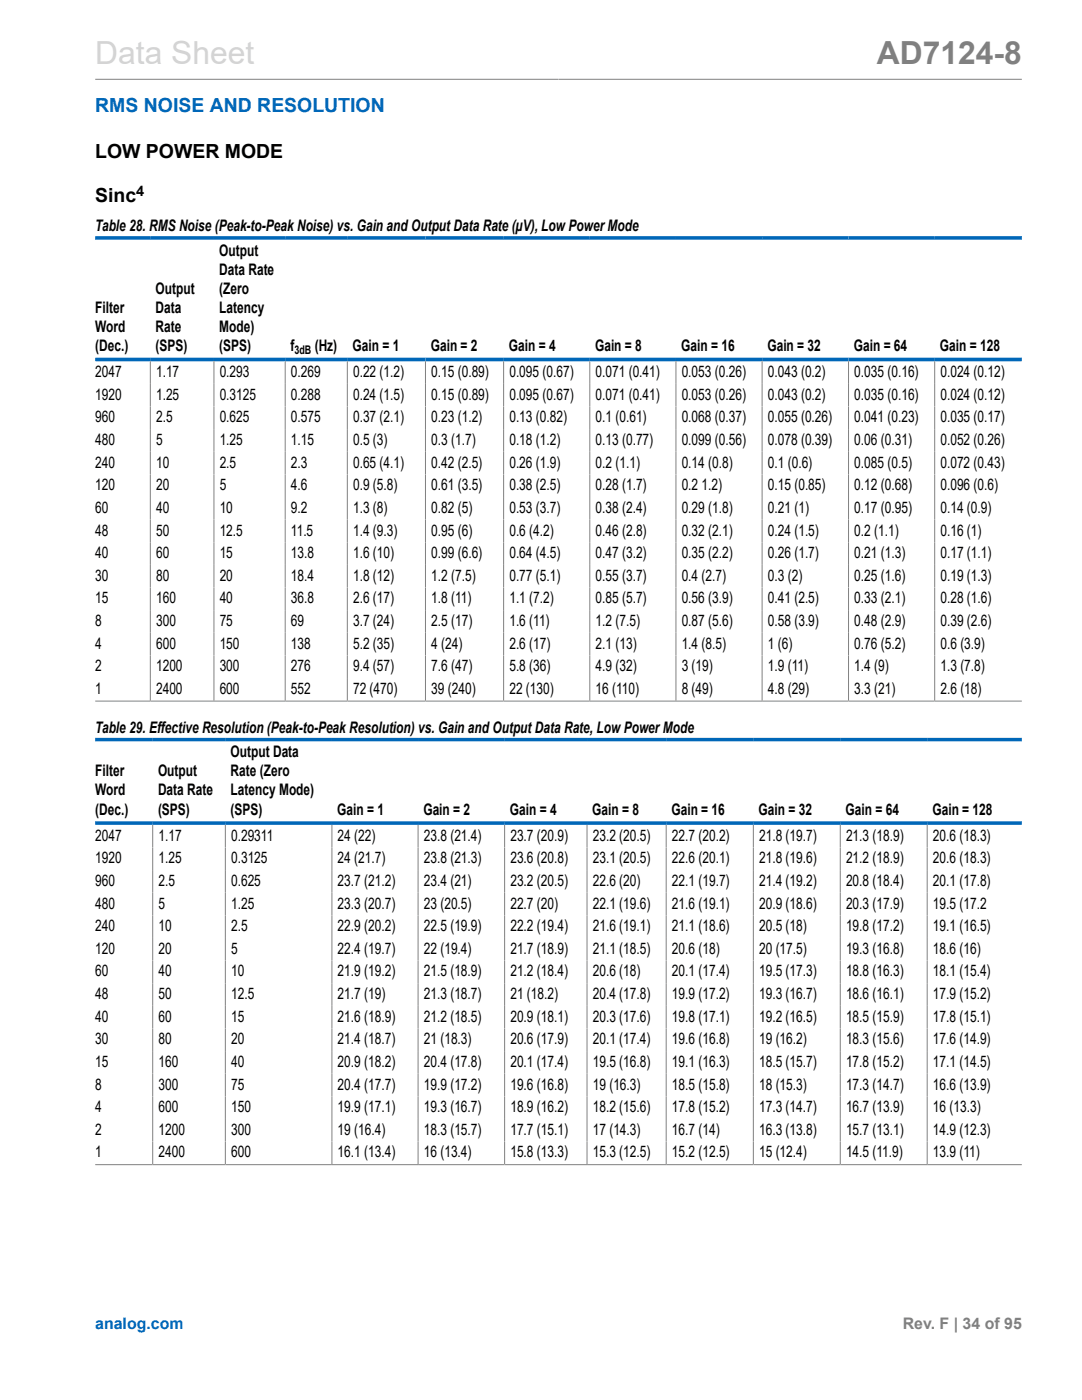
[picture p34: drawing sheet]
<svg xmlns="http://www.w3.org/2000/svg" width="216mm" height="279mm" viewBox="0 0 216 279" stroke-linecap="round" stroke-linejoin="round" font-family="sans-serif">
<defs><g id="words">
<text font-size="6.3" fill="#d3d3d3" x="19" y="12.7">Data Sheet</text>
<text font-size="6.3" fill="#808080" x="175" y="12.7">AD7124-8</text>
<text font-size="3.9" fill="#0067b8" x="19" y="22.3">RMS NOISE AND RESOLUTION</text>
<g font-size="3.9">
<text x="19" y="31.4">LOW POWER MODE</text>
<text x="19" y="40.3">Sinc</text>
</g>
<g font-size="3.2">
<text x="19" y="46.1">Table 28. RMS Noise (Peak-to-Peak Noise) vs. Gain and Output Data Rate (µV), Low Power Mode</text>
<text x="43.7" y="51">Output</text>
<text x="31.1" y="58.6">Output</text>
<text x="43.7" y="54.8">Data Rate</text>
<text x="43.7" y="58.6">(Zero</text>
<text x="19" y="62.4">Filter</text>
<text x="31.1" y="62.4">Data</text>
<text x="43.7" y="62.4">Latency</text>
<text x="19" y="66.2">Word</text>
<text x="19" y="70">(Dec.)</text>
<text x="31.1" y="66.2">Rate</text>
<text x="31.1" y="70">(SPS)</text>
<text x="43.7" y="66.2">Mode)</text>
<text x="43.7" y="70">(SPS)</text>
<text x="58" y="70">f</text>
<text x="62.8" y="70">(Hz)</text>
<text x="70.4" y="70">Gain = 1</text>
<text x="86" y="70">Gain = 2</text>
<text x="101.6" y="70">Gain = 4</text>
<text x="118.7" y="70">Gain = 8</text>
<text x="135.9" y="70">Gain = 16</text>
<text x="153.1" y="70">Gain = 32</text>
<text x="170.4" y="70">Gain = 64</text>
<text x="187.6" y="70">Gain = 128</text>
<text x="19" y="75.3">2047</text>
<text x="31.1" y="75.3">1.17</text>
<text x="43.8" y="75.3">0.293</text>
<text x="58.1" y="75.3">0.269</text>
<text x="70.5" y="75.3">0.22 (1.2)</text>
<text x="86" y="75.3">0.15 (0.89)</text>
<text x="101.6" y="75.3">0.095 (0.67)</text>
<text x="118.8" y="75.3">0.071 (0.41)</text>
<text x="136" y="75.3">0.053 (0.26)</text>
<text x="153.2" y="75.3">0.043 (0.2)</text>
<text x="170.5" y="75.3">0.035 (0.16)</text>
<text x="187.7" y="75.3">0.024 (0.12)</text>
<text x="19" y="79.8">1920</text>
<text x="31.1" y="79.8">1.25</text>
<text x="43.8" y="79.8">0.3125</text>
<text x="58.1" y="79.8">0.288</text>
<text x="70.5" y="79.8">0.24 (1.5)</text>
<text x="86" y="79.8">0.15 (0.89)</text>
<text x="101.6" y="79.8">0.095 (0.67)</text>
<text x="118.8" y="79.8">0.071 (0.41)</text>
<text x="136" y="79.8">0.053 (0.26)</text>
<text x="153.2" y="79.8">0.043 (0.2)</text>
<text x="170.5" y="79.8">0.035 (0.16)</text>
<text x="187.7" y="79.8">0.024 (0.12)</text>
<text x="19" y="84.3">960</text>
<text x="19" y="88.8">480</text>
<text x="31.1" y="84.3">2.5</text>
<text x="31.1" y="88.8">5</text>
<text x="43.8" y="84.3">0.625</text>
<text x="43.8" y="88.8">1.25</text>
<text x="58.1" y="84.3">0.575</text>
<text x="58.1" y="88.8">1.15</text>
<text x="70.5" y="84.3">0.37 (2.1)</text>
<text x="70.5" y="88.8">0.5 (3)</text>
<text x="86" y="84.3">0.23 (1.2)</text>
<text x="86" y="88.8">0.3 (1.7)</text>
<text x="101.6" y="84.3">0.13 (0.82)</text>
<text x="101.6" y="88.8">0.18 (1.2)</text>
<text x="118.8" y="84.3">0.1 (0.61)</text>
<text x="118.8" y="88.8">0.13 (0.77)</text>
<text x="136" y="84.3">0.068 (0.37)</text>
<text x="136" y="88.8">0.099 (0.56)</text>
<text x="153.2" y="84.3">0.055 (0.26)</text>
<text x="153.2" y="88.8">0.078 (0.39)</text>
<text x="170.5" y="84.3">0.041 (0.23)</text>
<text x="170.5" y="88.8">0.06 (0.31)</text>
<text x="187.7" y="84.3">0.035 (0.17)</text>
<text x="187.7" y="88.8">0.052 (0.26)</text>
<text x="19" y="93.3">240</text>
<text x="31.1" y="93.3">10</text>
<text x="43.8" y="93.3">2.5</text>
<text x="58.1" y="93.3">2.3</text>
<text x="70.5" y="93.3">0.65 (4.1)</text>
<text x="86" y="93.3">0.42 (2.5)</text>
<text x="101.6" y="93.3">0.26 (1.9)</text>
<text x="118.8" y="93.3">0.2 (1.1)</text>
<text x="136" y="93.3">0.14 (0.8)</text>
<text x="153.2" y="93.3">0.1 (0.6)</text>
<text x="170.5" y="93.3">0.085 (0.5)</text>
<text x="187.7" y="93.3">0.072 (0.43)</text>
<text x="19" y="97.8">120</text>
<text x="31.1" y="97.8">20</text>
<text x="43.8" y="97.8">5</text>
<text x="58.1" y="97.8">4.6</text>
<text x="70.5" y="97.8">0.9 (5.8)</text>
<text x="86" y="97.8">0.61 (3.5)</text>
<text x="101.6" y="97.8">0.38 (2.5)</text>
<text x="118.8" y="97.8">0.28 (1.7)</text>
<text x="136" y="97.8">0.2 1.2)</text>
<text x="153.2" y="97.8">0.15 (0.85)</text>
<text x="170.5" y="97.8">0.12 (0.68)</text>
<text x="187.7" y="97.8">0.096 (0.6)</text>
<text x="19" y="102.4">60</text>
<text x="19" y="106.9">48</text>
<text x="31.1" y="102.4">40</text>
<text x="31.1" y="106.9">50</text>
<text x="43.8" y="102.4">10</text>
<text x="43.8" y="106.9">12.5</text>
<text x="58.1" y="102.4">9.2</text>
<text x="58.1" y="106.9">11.5</text>
<text x="70.5" y="102.4">1.3 (8)</text>
<text x="70.5" y="106.9">1.4 (9.3)</text>
<text x="86" y="102.4">0.82 (5)</text>
<text x="86" y="106.9">0.95 (6)</text>
<text x="101.6" y="102.4">0.53 (3.7)</text>
<text x="101.6" y="106.9">0.6 (4.2)</text>
<text x="118.8" y="102.4">0.38 (2.4)</text>
<text x="118.8" y="106.9">0.46 (2.8)</text>
<text x="136" y="102.4">0.29 (1.8)</text>
<text x="136" y="106.9">0.32 (2.1)</text>
<text x="153.2" y="102.4">0.21 (1)</text>
<text x="153.2" y="106.9">0.24 (1.5)</text>
<text x="170.5" y="102.4">0.17 (0.95)</text>
<text x="170.5" y="106.9">0.2 (1.1)</text>
<text x="187.7" y="102.4">0.14 (0.9)</text>
<text x="187.7" y="106.9">0.16 (1)</text>
<text x="19" y="111.4">40</text>
<text x="31.1" y="111.4">60</text>
<text x="43.8" y="111.4">15</text>
<text x="58.1" y="111.4">13.8</text>
<text x="70.5" y="111.4">1.6 (10)</text>
<text x="86" y="111.4">0.99 (6.6)</text>
<text x="101.6" y="111.4">0.64 (4.5)</text>
<text x="118.8" y="111.4">0.47 (3.2)</text>
<text x="136" y="111.4">0.35 (2.2)</text>
<text x="153.2" y="111.4">0.26 (1.7)</text>
<text x="170.5" y="111.4">0.21 (1.3)</text>
<text x="187.7" y="111.4">0.17 (1.1)</text>
<text x="19" y="115.9">30</text>
<text x="31.1" y="115.9">80</text>
<text x="43.8" y="115.9">20</text>
<text x="58.1" y="115.9">18.4</text>
<text x="70.5" y="115.9">1.8 (12)</text>
<text x="86" y="115.9">1.2 (7.5)</text>
<text x="101.6" y="115.9">0.77 (5.1)</text>
<text x="118.8" y="115.9">0.55 (3.7)</text>
<text x="136" y="115.9">0.4 (2.7)</text>
<text x="153.2" y="115.9">0.3 (2)</text>
<text x="170.5" y="115.9">0.25 (1.6)</text>
<text x="187.7" y="115.9">0.19 (1.3)</text>
<text x="19" y="120.4">15</text>
<text x="19" y="124.9">8</text>
<text x="31.1" y="120.4">160</text>
<text x="31.1" y="124.9">300</text>
<text x="43.8" y="120.4">40</text>
<text x="43.8" y="124.9">75</text>
<text x="58.1" y="120.4">36.8</text>
<text x="58.1" y="124.9">69</text>
<text x="70.5" y="120.4">2.6 (17)</text>
<text x="70.5" y="124.9">3.7 (24)</text>
<text x="86" y="120.4">1.8 (11)</text>
<text x="86" y="124.9">2.5 (17)</text>
<text x="101.6" y="120.4">1.1 (7.2)</text>
<text x="101.6" y="124.9">1.6 (11)</text>
<text x="118.8" y="120.4">0.85 (5.7)</text>
<text x="118.8" y="124.9">1.2 (7.5)</text>
<text x="136" y="120.4">0.56 (3.9)</text>
<text x="136" y="124.9">0.87 (5.6)</text>
<text x="153.2" y="120.4">0.41 (2.5)</text>
<text x="153.2" y="124.9">0.58 (3.9)</text>
<text x="170.5" y="120.4">0.33 (2.1)</text>
<text x="170.5" y="124.9">0.48 (2.9)</text>
<text x="187.7" y="120.4">0.28 (1.6)</text>
<text x="187.7" y="124.9">0.39 (2.6)</text>
<text x="19" y="129.5">4</text>
<text x="31.1" y="129.5">600</text>
<text x="43.8" y="129.5">150</text>
<text x="58.1" y="129.5">138</text>
<text x="70.5" y="129.5">5.2 (35)</text>
<text x="86" y="129.5">4 (24)</text>
<text x="101.6" y="129.5">2.6 (17)</text>
<text x="118.8" y="129.5">2.1 (13)</text>
<text x="136" y="129.5">1.4 (8.5)</text>
<text x="153.2" y="129.5">1 (6)</text>
<text x="170.5" y="129.5">0.76 (5.2)</text>
<text x="187.7" y="129.5">0.6 (3.9)</text>
<text x="19" y="134">2</text>
<text x="31.1" y="134">1200</text>
<text x="43.8" y="134">300</text>
<text x="58.1" y="134">276</text>
<text x="70.5" y="134">9.4 (57)</text>
<text x="86" y="134">7.6 (47)</text>
<text x="101.6" y="134">5.8 (36)</text>
<text x="118.8" y="134">4.9 (32)</text>
<text x="136" y="134">3 (19)</text>
<text x="153.2" y="134">1.9 (11)</text>
<text x="170.5" y="134">1.4 (9)</text>
<text x="187.7" y="134">1.3 (7.8)</text>
<text x="19" y="138.5">1</text>
<text x="31.1" y="138.5">2400</text>
<text x="43.8" y="138.5">600</text>
<text x="58.1" y="138.5">552</text>
<text x="70.5" y="138.5">72 (470)</text>
<text x="86" y="138.5">39 (240)</text>
<text x="101.6" y="138.5">22 (130)</text>
<text x="118.8" y="138.5">16 (110)</text>
<text x="136" y="138.5">8 (49)</text>
<text x="153.2" y="138.5">4.8 (29)</text>
<text x="170.5" y="138.5">3.3 (21)</text>
<text x="187.7" y="138.5">2.6 (18)</text>
<text x="19" y="146.3">Table 29. Effective Resolution (Peak-to-Peak Resolution) vs. Gain and Output Data Rate, Low Power Mode</text>
<text x="19" y="154.9">Filter</text>
<text x="31.5" y="154.9">Output</text>
<text x="46" y="151.1">Output Data</text>
<text x="46" y="154.9">Rate (Zero</text>
<text x="19" y="158.8">Word</text>
<text x="31.5" y="158.8">Data Rate</text>
<text x="46" y="158.8">Latency Mode)</text>
<text x="19" y="162.6">(Dec.)</text>
<text x="19" y="167.8">2047</text>
<text x="31.5" y="162.6">(SPS)</text>
<text x="31.6" y="167.8">1.17</text>
<text x="46" y="162.6">(SPS)</text>
<text x="46.1" y="167.8">0.29311</text>
<text x="67.3" y="162.6">Gain = 1</text>
<text x="67.4" y="167.8">24 (22)</text>
<text x="84.5" y="162.6">Gain = 2</text>
<text x="84.6" y="167.8">23.8 (21.4)</text>
<text x="101.7" y="162.6">Gain = 4</text>
<text x="101.8" y="167.8">23.7 (20.9)</text>
<text x="118.2" y="162.6">Gain = 8</text>
<text x="118.3" y="167.8">23.2 (20.5)</text>
<text x="134" y="162.6">Gain = 16</text>
<text x="134.1" y="167.8">22.7 (20.2)</text>
<text x="151.4" y="162.6">Gain = 32</text>
<text x="151.5" y="167.8">21.8 (19.7)</text>
<text x="168.7" y="162.6">Gain = 64</text>
<text x="168.8" y="167.8">21.3 (18.9)</text>
<text x="186.1" y="162.6">Gain = 128</text>
<text x="186.2" y="167.8">20.6 (18.3)</text>
<text x="19" y="172.3">1920</text>
<text x="31.6" y="172.3">1.25</text>
<text x="46.1" y="172.3">0.3125</text>
<text x="67.4" y="172.3">24 (21.7)</text>
<text x="84.6" y="172.3">23.8 (21.3)</text>
<text x="101.8" y="172.3">23.6 (20.8)</text>
<text x="118.3" y="172.3">23.1 (20.5)</text>
<text x="134.1" y="172.3">22.6 (20.1)</text>
<text x="151.5" y="172.3">21.8 (19.6)</text>
<text x="168.8" y="172.3">21.2 (18.9)</text>
<text x="186.2" y="172.3">20.6 (18.3)</text>
<text x="19" y="176.8">960</text>
<text x="31.6" y="176.8">2.5</text>
<text x="46.1" y="176.8">0.625</text>
<text x="67.4" y="176.8">23.7 (21.2)</text>
<text x="84.6" y="176.8">23.4 (21)</text>
<text x="101.8" y="176.8">23.2 (20.5)</text>
<text x="118.3" y="176.8">22.6 (20)</text>
<text x="134.1" y="176.8">22.1 (19.7)</text>
<text x="151.5" y="176.8">21.4 (19.2)</text>
<text x="168.8" y="176.8">20.8 (18.4)</text>
<text x="186.2" y="176.8">20.1 (17.8)</text>
<text x="19" y="181.3">480</text>
<text x="19" y="185.8">240</text>
<text x="31.6" y="181.3">5</text>
<text x="31.6" y="185.8">10</text>
<text x="46.1" y="181.3">1.25</text>
<text x="46.1" y="185.8">2.5</text>
<text x="67.4" y="181.3">23.3 (20.7)</text>
<text x="67.4" y="185.8">22.9 (20.2)</text>
<text x="84.6" y="181.3">23 (20.5)</text>
<text x="84.6" y="185.8">22.5 (19.9)</text>
<text x="101.8" y="181.3">22.7 (20)</text>
<text x="101.8" y="185.8">22.2 (19.4)</text>
<text x="118.3" y="181.3">22.1 (19.6)</text>
<text x="118.3" y="185.8">21.6 (19.1)</text>
<text x="134.1" y="181.3">21.6 (19.1)</text>
<text x="134.1" y="185.8">21.1 (18.6)</text>
<text x="151.5" y="181.3">20.9 (18.6)</text>
<text x="151.5" y="185.8">20.5 (18)</text>
<text x="168.8" y="181.3">20.3 (17.9)</text>
<text x="168.8" y="185.8">19.8 (17.2)</text>
<text x="186.2" y="181.3">19.5 (17.2</text>
<text x="186.2" y="185.8">19.1 (16.5)</text>
<text x="19" y="190.4">120</text>
<text x="31.6" y="190.4">20</text>
<text x="46.1" y="190.4">5</text>
<text x="67.4" y="190.4">22.4 (19.7)</text>
<text x="84.6" y="190.4">22 (19.4)</text>
<text x="101.8" y="190.4">21.7 (18.9)</text>
<text x="118.3" y="190.4">21.1 (18.5)</text>
<text x="134.1" y="190.4">20.6 (18)</text>
<text x="151.5" y="190.4">20 (17.5)</text>
<text x="168.8" y="190.4">19.3 (16.8)</text>
<text x="186.2" y="190.4">18.6 (16)</text>
<text x="19" y="194.9">60</text>
<text x="31.6" y="194.9">40</text>
<text x="46.1" y="194.9">10</text>
<text x="67.4" y="194.9">21.9 (19.2)</text>
<text x="84.6" y="194.9">21.5 (18.9)</text>
<text x="101.8" y="194.9">21.2 (18.4)</text>
<text x="118.3" y="194.9">20.6 (18)</text>
<text x="134.1" y="194.9">20.1 (17.4)</text>
<text x="151.5" y="194.9">19.5 (17.3)</text>
<text x="168.8" y="194.9">18.8 (16.3)</text>
<text x="186.2" y="194.9">18.1 (15.4)</text>
<text x="19" y="199.4">48</text>
<text x="19" y="203.9">40</text>
<text x="31.6" y="199.4">50</text>
<text x="31.6" y="203.9">60</text>
<text x="46.1" y="199.4">12.5</text>
<text x="46.1" y="203.9">15</text>
<text x="67.4" y="199.4">21.7 (19)</text>
<text x="67.4" y="203.9">21.6 (18.9)</text>
<text x="84.6" y="199.4">21.3 (18.7)</text>
<text x="84.6" y="203.9">21.2 (18.5)</text>
<text x="101.8" y="199.4">21 (18.2)</text>
<text x="101.8" y="203.9">20.9 (18.1)</text>
<text x="118.3" y="199.4">20.4 (17.8)</text>
<text x="118.3" y="203.9">20.3 (17.6)</text>
<text x="134.1" y="199.4">19.9 (17.2)</text>
<text x="134.1" y="203.9">19.8 (17.1)</text>
<text x="151.5" y="199.4">19.3 (16.7)</text>
<text x="151.5" y="203.9">19.2 (16.5)</text>
<text x="168.8" y="199.4">18.6 (16.1)</text>
<text x="168.8" y="203.9">18.5 (15.9)</text>
<text x="186.2" y="199.4">17.9 (15.2)</text>
<text x="186.2" y="203.9">17.8 (15.1)</text>
<text x="19" y="208.4">30</text>
<text x="31.6" y="208.4">80</text>
<text x="46.1" y="208.4">20</text>
<text x="67.4" y="208.4">21.4 (18.7)</text>
<text x="84.6" y="208.4">21 (18.3)</text>
<text x="101.8" y="208.4">20.6 (17.9)</text>
<text x="118.3" y="208.4">20.1 (17.4)</text>
<text x="134.1" y="208.4">19.6 (16.8)</text>
<text x="151.5" y="208.4">19 (16.2)</text>
<text x="168.8" y="208.4">18.3 (15.6)</text>
<text x="186.2" y="208.4">17.6 (14.9)</text>
<text x="19" y="212.9">15</text>
<text x="31.6" y="212.9">160</text>
<text x="46.1" y="212.9">40</text>
<text x="67.4" y="212.9">20.9 (18.2)</text>
<text x="84.6" y="212.9">20.4 (17.8)</text>
<text x="101.8" y="212.9">20.1 (17.4)</text>
<text x="118.3" y="212.9">19.5 (16.8)</text>
<text x="134.1" y="212.9">19.1 (16.3)</text>
<text x="151.5" y="212.9">18.5 (15.7)</text>
<text x="168.8" y="212.9">17.8 (15.2)</text>
<text x="186.2" y="212.9">17.1 (14.5)</text>
<text x="19" y="217.5">8</text>
<text x="19" y="222">4</text>
<text x="31.6" y="217.5">300</text>
<text x="31.6" y="222">600</text>
<text x="46.1" y="217.5">75</text>
<text x="46.1" y="222">150</text>
<text x="67.4" y="217.5">20.4 (17.7)</text>
<text x="67.4" y="222">19.9 (17.1)</text>
<text x="84.6" y="217.5">19.9 (17.2)</text>
<text x="84.6" y="222">19.3 (16.7)</text>
<text x="101.8" y="217.5">19.6 (16.8)</text>
<text x="101.8" y="222">18.9 (16.2)</text>
<text x="118.3" y="217.5">19 (16.3)</text>
<text x="118.3" y="222">18.2 (15.6)</text>
<text x="134.1" y="217.5">18.5 (15.8)</text>
<text x="134.1" y="222">17.8 (15.2)</text>
<text x="151.5" y="217.5">18 (15.3)</text>
<text x="151.5" y="222">17.3 (14.7)</text>
<text x="168.8" y="217.5">17.3 (14.7)</text>
<text x="168.8" y="222">16.7 (13.9)</text>
<text x="186.2" y="217.5">16.6 (13.9)</text>
<text x="186.2" y="222">16 (13.3)</text>
<text x="19" y="226.5">2</text>
<text x="31.6" y="226.5">1200</text>
<text x="46.1" y="226.5">300</text>
<text x="67.4" y="226.5">19 (16.4)</text>
<text x="84.6" y="226.5">18.3 (15.7)</text>
<text x="101.8" y="226.5">17.7 (15.1)</text>
<text x="118.3" y="226.5">17 (14.3)</text>
<text x="134.1" y="226.5">16.7 (14)</text>
<text x="151.5" y="226.5">16.3 (13.8)</text>
<text x="168.8" y="226.5">15.7 (13.1)</text>
<text x="186.2" y="226.5">14.9 (12.3)</text>
<text x="19" y="231">1</text>
<text x="31.6" y="231">2400</text>
<text x="46.1" y="231">600</text>
<text x="67.4" y="231">16.1 (13.4)</text>
<text x="84.6" y="231">16 (13.4)</text>
<text x="101.8" y="231">15.8 (13.3)</text>
<text x="118.3" y="231">15.3 (12.5)</text>
<text x="134.1" y="231">15.2 (12.5)</text>
<text x="151.5" y="231">15 (12.4)</text>
<text x="168.8" y="231">14.5 (11.9)</text>
<text x="186.2" y="231">13.9 (11)</text>
</g>
<text font-size="3.2" fill="#0067b8" x="19" y="265.3">analog.com</text>
<text font-size="3.2" fill="#808080" x="180.1" y="265.3">Rev. F | 34 of 95</text>
<text font-size="2.9" x="27.2" y="39">4</text>
<text font-size="2.4" x="58.8" y="70.7">3dB</text>
</g></defs>
<g fill="none" stroke="#808080" stroke-width=".2">
<path d="M19 15.8h184.9M30 72.1v67.7M42.7 72.1v67.7M56.9 72.1v67.7M69.3 72.1v67.7M84.9 72.1v67.7M100.5 72.1v67.7M117.7 72.1v67.7M134.9 72.1v67.7M152.1 72.1v67.7M169.3 72.1v67.7M186.5 72.1v67.7"/>
<path d="M19 139.9h184.9M30.5 164.6v67.7M45 164.6v67.7M66.2 164.6v67.7M83.4 164.6v67.7M100.7 164.6v67.7M117.1 164.6v67.7M132.9 164.6v67.7M150.3 164.6v67.7M167.7 164.6v67.7M185 164.6v67.7M19 232.4h184.9"/>
</g>
<path d="M19 47.5h184.9M19 71.7h184.9M19 147.6h184.9M19 164.3h184.9" fill="none" stroke="#0067b8" stroke-width=".71"/>
<use href="#words"/>
</svg>
